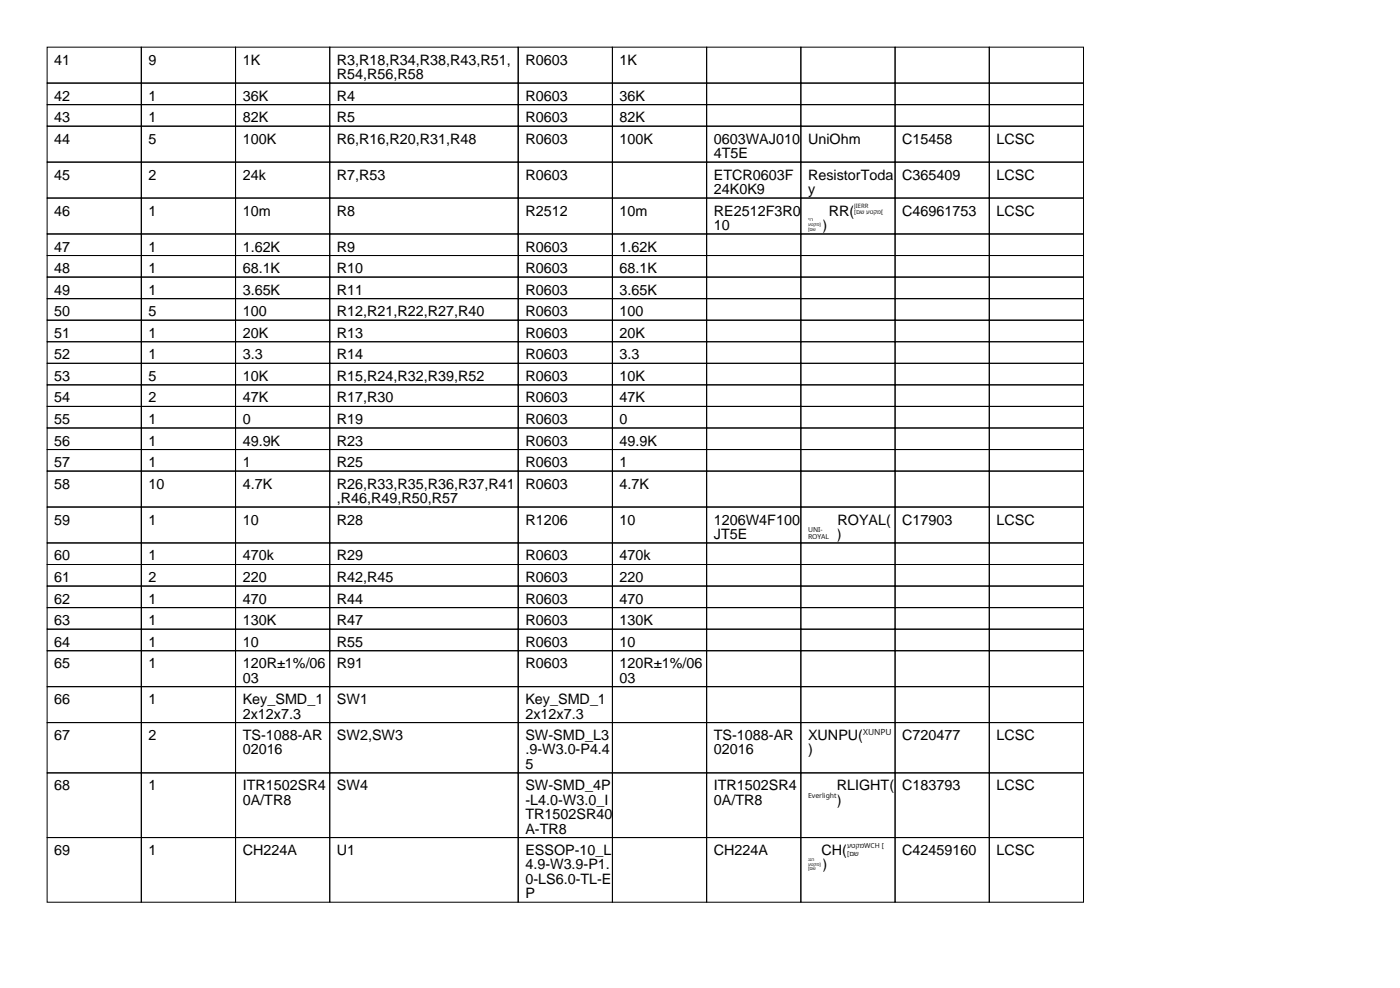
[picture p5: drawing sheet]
<svg xmlns="http://www.w3.org/2000/svg" width="297mm" height="210mm" viewBox="0 0 297 210" stroke-linecap="round" stroke-linejoin="round" font-family="sans-serif">
<defs><g id="words">
<g font-size="3">
<text x="11.5" y="13.7">41</text>
<text x="31.5" y="13.7">9</text>
<text x="51.5" y="13.7">1K</text>
<text x="71.5" y="13.7">R3,R18,R34,R38,R43,R51,</text>
<text x="71.5" y="16.8">R54,R56,R58</text>
<text x="111.5" y="13.7">R0603</text>
<text x="131.5" y="13.7">1K</text>
<text x="11.5" y="21.3">42</text>
<text x="31.5" y="21.3">1</text>
<text x="51.5" y="21.3">36K</text>
<text x="71.5" y="21.3">R4</text>
<text x="111.5" y="21.3">R0603</text>
<text x="131.5" y="21.3">36K</text>
<text x="11.5" y="25.9">43</text>
<text x="31.5" y="25.9">1</text>
<text x="51.5" y="25.9">82K</text>
<text x="71.5" y="25.9">R5</text>
<text x="111.5" y="25.9">R0603</text>
<text x="131.5" y="25.9">82K</text>
<text x="11.5" y="30.5">44</text>
<text x="31.5" y="30.5">5</text>
<text x="51.5" y="30.5">100K</text>
<text x="71.5" y="30.5">R6,R16,R20,R31,R48</text>
<text x="111.5" y="30.5">R0603</text>
<text x="131.5" y="30.5">100K</text>
<text x="151.5" y="30.5">0603WAJ010</text>
<text x="151.5" y="33.5">4T5E</text>
<text x="171.5" y="30.5">UniOhm</text>
<text x="191.5" y="30.5">C15458</text>
<text x="211.5" y="30.5">LCSC</text>
<text x="11.5" y="38.1">45</text>
<text x="31.5" y="38.1">2</text>
<text x="51.5" y="38.1">24k</text>
<text x="71.5" y="38.1">R7,R53</text>
<text x="111.5" y="38.1">R0603</text>
<text x="151.5" y="38.1">ETCR0603F</text>
<text x="151.5" y="41.2">24K0K9</text>
<text x="171.5" y="38.1">ResistorToda</text>
<text x="171.5" y="41.2">y</text>
<text x="191.5" y="38.1">C365409</text>
<text x="211.5" y="38.1">LCSC</text>
<text x="11.5" y="45.7">46</text>
<text x="31.5" y="45.7">1</text>
<text x="51.5" y="45.7">10m</text>
<text x="71.5" y="45.7">R8</text>
<text x="111.5" y="45.7">R2512</text>
<text x="131.5" y="45.7">10m</text>
<text x="151.5" y="45.7">RE2512F3R0</text>
<text x="175.9" y="45.7">RR(</text>
<text x="191.5" y="45.7">C46961753</text>
<text x="211.5" y="45.7">LCSC</text>
<text x="11.5" y="53.3">47</text>
<text x="31.5" y="53.3">1</text>
<text x="51.5" y="53.3">1.62K</text>
<text x="71.5" y="53.3">R9</text>
<text x="111.5" y="53.3">R0603</text>
<text x="131.5" y="53.3">1.62K</text>
<text x="151.5" y="48.8">10</text>
<text x="174.6" y="48.8">)</text>
<text x="11.5" y="57.9">48</text>
<text x="31.5" y="57.9">1</text>
<text x="51.5" y="57.9">68.1K</text>
<text x="71.5" y="57.9">R10</text>
<text x="111.5" y="57.9">R0603</text>
<text x="131.5" y="57.9">68.1K</text>
<text x="11.5" y="62.5">49</text>
<text x="31.5" y="62.5">1</text>
<text x="51.5" y="62.5">3.65K</text>
<text x="71.5" y="62.5">R11</text>
<text x="111.5" y="62.5">R0603</text>
<text x="131.5" y="62.5">3.65K</text>
<text x="11.5" y="67.1">50</text>
<text x="11.5" y="71.6">51</text>
<text x="31.5" y="67.1">5</text>
<text x="31.5" y="71.6">1</text>
<text x="51.5" y="67.1">100</text>
<text x="51.5" y="71.6">20K</text>
<text x="71.5" y="67.1">R12,R21,R22,R27,R40</text>
<text x="71.5" y="71.6">R13</text>
<text x="111.5" y="67.1">R0603</text>
<text x="111.5" y="71.6">R0603</text>
<text x="131.5" y="67.1">100</text>
<text x="131.5" y="71.6">20K</text>
<text x="11.5" y="76.2">52</text>
<text x="31.5" y="76.2">1</text>
<text x="51.5" y="76.2">3.3</text>
<text x="71.5" y="76.2">R14</text>
<text x="111.5" y="76.2">R0603</text>
<text x="131.5" y="76.2">3.3</text>
<text x="11.5" y="80.8">53</text>
<text x="31.5" y="80.8">5</text>
<text x="51.5" y="80.8">10K</text>
<text x="71.5" y="80.8">R15,R24,R32,R39,R52</text>
<text x="111.5" y="80.8">R0603</text>
<text x="131.5" y="80.8">10K</text>
<text x="11.5" y="85.3">54</text>
<text x="11.5" y="89.9">55</text>
<text x="31.5" y="85.3">2</text>
<text x="31.5" y="89.9">1</text>
<text x="51.5" y="85.3">47K</text>
<text x="51.5" y="89.9">0</text>
<text x="71.5" y="85.3">R17,R30</text>
<text x="71.5" y="89.9">R19</text>
<text x="111.5" y="85.3">R0603</text>
<text x="111.5" y="89.9">R0603</text>
<text x="131.5" y="85.3">47K</text>
<text x="131.5" y="89.9">0</text>
<text x="11.5" y="94.5">56</text>
<text x="31.5" y="94.5">1</text>
<text x="51.5" y="94.5">49.9K</text>
<text x="71.5" y="94.5">R23</text>
<text x="111.5" y="94.5">R0603</text>
<text x="131.5" y="94.5">49.9K</text>
<text x="11.5" y="99.1">57</text>
<text x="31.5" y="99.1">1</text>
<text x="51.5" y="99.1">1</text>
<text x="71.5" y="99.1">R25</text>
<text x="111.5" y="99.1">R0603</text>
<text x="131.5" y="99.1">1</text>
<text x="11.5" y="103.6">58</text>
<text x="31.5" y="103.6">10</text>
<text x="51.5" y="103.6">4.7K</text>
<text x="71.5" y="103.6">R26,R33,R35,R36,R37,R41</text>
<text x="71.5" y="106.7">,R46,R49,R50,R57</text>
<text x="111.5" y="103.6">R0603</text>
<text x="131.5" y="103.6">4.7K</text>
<text x="11.5" y="111.3">59</text>
<text x="31.5" y="111.3">1</text>
<text x="51.5" y="111.3">10</text>
<text x="71.5" y="111.3">R28</text>
<text x="111.5" y="111.3">R1206</text>
<text x="131.5" y="111.3">10</text>
<text x="151.5" y="111.3">1206W4F100</text>
<text x="177.8" y="111.3">ROYAL(</text>
<text x="191.5" y="111.3">C17903</text>
<text x="211.5" y="111.3">LCSC</text>
<text x="11.5" y="118.9">60</text>
<text x="31.5" y="118.9">1</text>
<text x="51.5" y="118.9">470k</text>
<text x="71.5" y="118.9">R29</text>
<text x="111.5" y="118.9">R0603</text>
<text x="131.5" y="118.9">470k</text>
<text x="151.5" y="114.3">JT5E</text>
<text x="177.6" y="114.3">)</text>
<text x="11.5" y="123.4">61</text>
<text x="31.5" y="123.4">2</text>
<text x="51.5" y="123.4">220</text>
<text x="71.5" y="123.4">R42,R45</text>
<text x="111.5" y="123.4">R0603</text>
<text x="131.5" y="123.4">220</text>
<text x="11.5" y="128">62</text>
<text x="31.5" y="128">1</text>
<text x="51.5" y="128">470</text>
<text x="71.5" y="128">R44</text>
<text x="111.5" y="128">R0603</text>
<text x="131.5" y="128">470</text>
<text x="11.5" y="132.6">63</text>
<text x="11.5" y="137.2">64</text>
<text x="31.5" y="132.6">1</text>
<text x="31.5" y="137.2">1</text>
<text x="51.5" y="132.6">130K</text>
<text x="51.5" y="137.2">10</text>
<text x="71.5" y="132.6">R47</text>
<text x="71.5" y="137.2">R55</text>
<text x="111.5" y="132.6">R0603</text>
<text x="111.5" y="137.2">R0603</text>
<text x="131.5" y="132.6">130K</text>
<text x="131.5" y="137.2">10</text>
<text x="11.5" y="141.7">65</text>
<text x="31.5" y="141.7">1</text>
<text x="51.5" y="141.7">120R±1%/06</text>
<text x="71.5" y="141.7">R91</text>
<text x="111.5" y="141.7">R0603</text>
<text x="131.5" y="141.7">120R±1%/06</text>
<text x="11.5" y="149.4">66</text>
<text x="31.5" y="149.4">1</text>
<text x="51.5" y="144.8">03</text>
<text x="51.5" y="149.4">Key_SMD_1</text>
<text x="71.5" y="149.4">SW1</text>
<text x="111.5" y="149.4">Key_SMD_1</text>
<text x="131.5" y="144.8">03</text>
<text x="51.5" y="152.4">2x12x7.3</text>
<text x="111.5" y="152.4">2x12x7.3</text>
<text x="11.5" y="157">67</text>
<text x="31.5" y="157">2</text>
<text x="51.5" y="157">TS-1088-AR</text>
<text x="51.5" y="160">02016</text>
<text x="71.5" y="157">SW2,SW3</text>
<text x="111.5" y="157">SW-SMD_L3</text>
<text x="111.5" y="160">.9-W3.0-P4.4</text>
<text x="151.5" y="157">TS-1088-AR</text>
<text x="151.5" y="160">02016</text>
<text x="171.5" y="157">XUNPU(</text>
<text x="171.5" y="160">)</text>
<text x="191.5" y="157">C720477</text>
<text x="211.5" y="157">LCSC</text>
<text x="11.5" y="167.6">68</text>
<text x="31.5" y="167.6">1</text>
<text x="51.5" y="167.6">ITR1502SR4</text>
<text x="71.5" y="167.6">SW4</text>
<text x="111.5" y="163.1">5</text>
<text x="111.5" y="167.6">SW-SMD_4P</text>
<text x="151.5" y="167.6">ITR1502SR4</text>
<text x="177.6" y="167.6">RLIGHT(</text>
<text x="191.5" y="167.6">C183793</text>
<text x="211.5" y="167.6">LCSC</text>
<text x="51.5" y="170.7">0A/TR8</text>
<text x="111.5" y="170.7">-L4.0-W3.0_I</text>
<text x="111.5" y="173.7">TR1502SR40</text>
<text x="151.5" y="170.7">0A/TR8</text>
<text x="177.6" y="170.7">)</text>
<text x="111.5" y="176.8">A-TR8</text>
<text x="11.5" y="181.4">69</text>
<text x="31.5" y="181.4">1</text>
<text x="51.5" y="181.4">CH224A</text>
<text x="71.5" y="181.4">U1</text>
<text x="111.5" y="181.4">ESSOP-10_L</text>
<text x="111.5" y="184.4">4.9-W3.9-P1.</text>
<text x="151.5" y="181.4">CH224A</text>
<text x="174.4" y="181.4">CH(</text>
<text x="174.6" y="184.4">)</text>
<text x="191.5" y="181.4">C42459160</text>
<text x="211.5" y="181.4">LCSC</text>
<text x="111.5" y="187.5">0-LS6.0-TL-E</text>
<text x="111.5" y="190.5">P</text>
</g>
<text font-size="1.8" fill="#111" x="183.2" y="155.8">XUNPU</text>
<g font-size="1.5" fill="#111">
<text x="171.5" y="112.9">UNI-</text>
<text x="171.5" y="114.4">ROYAL</text>
<text x="171.5" y="169.3">Everlight</text>
<text x="179.8" y="179.9">עטקמWCH [</text>
<text x="179.8" y="181.5">]םש</text>
</g>
<g font-size="1.3" fill="#111">
<text x="181.3" y="44.1">JIERR</text>
<text x="181.3" y="45.5">]םש עטקמ]</text>
</g>
<g font-size="1" fill="#111">
<text x="171.5" y="46.9">יור</text>
<text x="171.5" y="48">עטקמ[</text>
<text x="171.5" y="49">]םש</text>
<text x="171.5" y="182.6">גנה</text>
<text x="171.5" y="183.6">עטקמ[</text>
<text x="171.5" y="184.6">]םש</text>
</g>
</g></defs>
<g fill="none" stroke="#000" stroke-width=".21">
<path d="M10 10h20v7.6h-20zM10 17.6h20v4.6h-20zM30 10h20v7.6h-20zM30 17.6h20v4.6h-20zM50 10h20v7.6h-20zM50 17.6h20v4.6h-20zM70 10h40v7.6h-40zM70 17.6h40v4.6h-40zM110 10h20v7.6h-20zM110 17.6h20v4.6h-20zM130 10h20v7.6h-20zM130 17.6h20v4.6h-20z"/>
<path d="M150 10h20v7.6h-20zM150 17.6h20v4.6h-20zM170 10h20v7.6h-20zM170 17.6h20v4.6h-20zM190 10h20v7.6h-20zM190 17.6h20v4.6h-20zM210 10h20v7.6h-20zM210 17.6h20v4.6h-20zM10 22.2h20v4.6h-20zM10 26.8h20v7.6h-20zM10 34.4h20v7.6h-20zM30 22.2h20v4.6h-20z"/>
<path d="M30 26.8h20v7.6h-20zM30 34.4h20v7.6h-20zM50 22.2h20v4.6h-20zM50 26.8h20v7.6h-20zM50 34.4h20v7.6h-20zM70 22.2h40v4.6h-40zM70 26.8h40v7.6h-40zM70 34.4h40v7.6h-40zM110 22.2h20v4.6h-20zM110 26.8h20v7.6h-20zM110 34.4h20v7.6h-20zM130 22.2h20v4.6h-20z"/>
<path d="M130 26.8h20v7.6h-20zM130 34.4h20v7.6h-20zM150 22.2h20v4.6h-20zM150 26.8h20v7.6h-20zM150 34.4h20v7.6h-20zM170 22.2h20v4.6h-20zM170 26.8h20v7.6h-20zM170 34.4h20v7.6h-20zM190 22.2h20v4.6h-20zM190 26.8h20v7.6h-20zM190 34.4h20v7.6h-20zM210 22.2h20v4.6h-20z"/>
<path d="M210 26.8h20v7.6h-20zM210 34.4h20v7.6h-20zM10 42h20v7.6h-20zM10 49.6h20v4.6h-20zM10 54.2h20v4.6h-20zM10 58.8h20v4.5h-20zM30 42h20v7.6h-20zM30 49.6h20v4.6h-20zM30 54.2h20v4.6h-20zM30 58.8h20v4.5h-20zM50 42h20v7.6h-20zM50 49.6h20v4.6h-20z"/>
<path d="M50 54.2h20v4.6h-20zM50 58.8h20v4.5h-20zM70 42h40v7.6h-40zM70 49.6h40v4.6h-40zM70 54.2h40v4.6h-40zM70 58.8h40v4.5h-40zM110 42h20v7.6h-20zM110 49.6h20v4.6h-20zM110 54.2h20v4.6h-20zM110 58.8h20v4.5h-20zM130 42h20v7.6h-20zM130 49.6h20v4.6h-20z"/>
<path d="M130 54.2h20v4.6h-20zM130 58.8h20v4.5h-20zM150 42h20v7.6h-20zM150 49.6h20v4.6h-20zM150 54.2h20v4.6h-20zM150 58.8h20v4.5h-20zM170 42h20v7.6h-20zM170 49.6h20v4.6h-20zM170 54.2h20v4.6h-20zM170 58.8h20v4.5h-20zM190 42h20v7.6h-20zM190 49.6h20v4.6h-20z"/>
<path d="M190 54.2h20v4.6h-20zM190 58.8h20v4.5h-20zM210 42h20v7.6h-20zM210 49.6h20v4.6h-20zM210 54.2h20v4.6h-20zM210 58.8h20v4.5h-20zM10 63.3h20v4.6h-20zM10 67.9h20v4.6h-20zM10 72.5h20v4.6h-20zM10 77.1h20v4.5h-20zM30 63.3h20v4.6h-20zM30 67.9h20v4.6h-20z"/>
<path d="M30 72.5h20v4.6h-20zM30 77.1h20v4.5h-20zM50 63.3h20v4.6h-20zM50 67.9h20v4.6h-20zM50 72.5h20v4.6h-20zM50 77.1h20v4.5h-20zM70 63.3h40v4.6h-40zM70 67.9h40v4.6h-40zM70 72.5h40v4.6h-40zM70 77.1h40v4.5h-40zM110 63.3h20v4.6h-20zM110 67.9h20v4.6h-20z"/>
<path d="M110 72.5h20v4.6h-20zM110 77.1h20v4.5h-20zM130 63.3h20v4.6h-20zM130 67.9h20v4.6h-20zM130 72.5h20v4.6h-20zM130 77.1h20v4.5h-20zM150 63.3h20v4.6h-20zM150 67.9h20v4.6h-20zM150 72.5h20v4.6h-20zM150 77.1h20v4.5h-20zM170 63.3h20v4.6h-20zM170 67.9h20v4.6h-20z"/>
<path d="M170 72.5h20v4.6h-20zM170 77.1h20v4.5h-20zM190 63.3h20v4.6h-20zM190 67.9h20v4.6h-20zM190 72.5h20v4.6h-20zM190 77.1h20v4.5h-20zM210 63.3h20v4.6h-20zM210 67.9h20v4.6h-20zM210 72.5h20v4.6h-20zM210 77.1h20v4.5h-20zM10 81.6h20v4.6h-20zM10 86.2h20v4.6h-20z"/>
<path d="M10 90.8h20v4.5h-20zM10 95.3h20v4.6h-20zM10 99.9h20v7.6h-20zM30 81.6h20v4.6h-20zM30 86.2h20v4.6h-20zM30 90.8h20v4.5h-20zM30 95.3h20v4.6h-20zM30 99.9h20v7.6h-20zM50 81.6h20v4.6h-20zM50 86.2h20v4.6h-20zM50 90.8h20v4.5h-20zM50 95.3h20v4.6h-20z"/>
<path d="M50 99.9h20v7.6h-20zM70 81.6h40v4.6h-40zM70 86.2h40v4.6h-40zM70 90.8h40v4.5h-40zM70 95.3h40v4.6h-40zM70 99.9h40v7.6h-40zM110 81.6h20v4.6h-20zM110 86.2h20v4.6h-20zM110 90.8h20v4.5h-20zM110 95.3h20v4.6h-20zM110 99.9h20v7.6h-20zM130 81.6h20v4.6h-20z"/>
<path d="M130 86.2h20v4.6h-20zM130 90.8h20v4.5h-20zM130 95.3h20v4.6h-20zM130 99.9h20v7.6h-20zM150 81.6h20v4.6h-20zM150 86.2h20v4.6h-20zM150 90.8h20v4.5h-20zM150 95.3h20v4.6h-20zM150 99.9h20v7.6h-20zM170 81.6h20v4.6h-20zM170 86.2h20v4.6h-20zM170 90.8h20v4.5h-20z"/>
<path d="M170 95.3h20v4.6h-20zM170 99.9h20v7.6h-20zM190 81.6h20v4.6h-20zM190 86.2h20v4.6h-20zM190 90.8h20v4.5h-20zM190 95.3h20v4.6h-20zM190 99.9h20v7.6h-20zM210 81.6h20v4.6h-20zM210 86.2h20v4.6h-20zM210 90.8h20v4.5h-20zM210 95.3h20v4.6h-20zM210 99.9h20v7.6h-20z"/>
<path d="M10 107.5h20v7.7h-20zM10 115.2h20v4.5h-20zM10 119.7h20v4.6h-20zM30 107.5h20v7.7h-20zM30 115.2h20v4.5h-20zM30 119.7h20v4.6h-20zM50 107.5h20v7.7h-20zM50 115.2h20v4.5h-20zM50 119.7h20v4.6h-20zM70 107.5h40v7.7h-40zM70 115.2h40v4.5h-40zM70 119.7h40v4.6h-40z"/>
<path d="M110 107.5h20v7.7h-20zM110 115.2h20v4.5h-20zM110 119.7h20v4.6h-20zM130 107.5h20v7.7h-20zM130 115.2h20v4.5h-20zM130 119.7h20v4.6h-20zM150 107.5h20v7.7h-20zM150 115.2h20v4.5h-20zM150 119.7h20v4.6h-20zM170 107.5h20v7.7h-20zM170 115.2h20v4.5h-20zM170 119.7h20v4.6h-20z"/>
<path d="M190 107.5h20v7.7h-20zM190 115.2h20v4.5h-20zM190 119.7h20v4.6h-20zM210 107.5h20v7.7h-20zM210 115.2h20v4.5h-20zM210 119.7h20v4.6h-20zM10 124.3h20v4.6h-20zM10 128.9h20v4.5h-20zM10 133.4h20v4.6h-20zM10 138h20v7.6h-20zM30 124.3h20v4.6h-20zM30 128.9h20v4.5h-20z"/>
<path d="M30 133.4h20v4.6h-20zM30 138h20v7.6h-20zM50 124.3h20v4.6h-20zM50 128.9h20v4.5h-20zM50 133.4h20v4.6h-20zM50 138h20v7.6h-20zM70 124.3h40v4.6h-40zM70 128.9h40v4.5h-40zM70 133.4h40v4.6h-40zM70 138h40v7.6h-40zM110 124.3h20v4.6h-20zM110 128.9h20v4.5h-20z"/>
<path d="M110 133.4h20v4.6h-20zM110 138h20v7.6h-20zM130 124.3h20v4.6h-20zM130 128.9h20v4.5h-20zM130 133.4h20v4.6h-20zM130 138h20v7.6h-20zM150 124.3h20v4.6h-20zM150 128.9h20v4.5h-20zM150 133.4h20v4.6h-20zM150 138h20v7.6h-20zM170 124.3h20v4.6h-20zM170 128.9h20v4.5h-20z"/>
<path d="M170 133.4h20v4.6h-20zM170 138h20v7.6h-20zM190 124.3h20v4.6h-20zM190 128.9h20v4.5h-20zM190 133.4h20v4.6h-20zM190 138h20v7.6h-20zM210 124.3h20v4.6h-20zM210 128.9h20v4.5h-20zM210 133.4h20v4.6h-20zM210 138h20v7.6h-20zM10 145.6h20v7.7h-20zM10 153.3h20v10.6h-20z"/>
<path d="M30 145.6h20v7.7h-20zM30 153.3h20v10.6h-20zM50 145.6h20v7.7h-20zM50 153.3h20v10.6h-20zM70 145.6h40v7.7h-40zM70 153.3h40v10.6h-40zM110 145.6h20v7.7h-20zM110 153.3h20v10.6h-20zM130 145.6h20v7.7h-20zM130 153.3h20v10.6h-20zM150 145.6h20v7.7h-20zM150 153.3h20v10.6h-20z"/>
<path d="M170 145.6h20v7.7h-20zM170 153.3h20v10.6h-20zM190 145.6h20v7.7h-20zM190 153.3h20v10.6h-20zM210 145.6h20v7.7h-20zM210 153.3h20v10.6h-20zM10 163.9h20v13.7h-20zM10 177.6h20v13.8h-20zM30 163.9h20v13.7h-20zM30 177.6h20v13.8h-20zM50 163.9h20v13.7h-20zM50 177.6h20v13.8h-20z"/>
<path d="M70 163.9h40v13.7h-40zM70 177.6h40v13.8h-40zM110 163.9h20v13.7h-20zM110 177.6h20v13.8h-20zM130 163.9h20v13.7h-20zM130 177.6h20v13.8h-20zM150 163.9h20v13.7h-20zM150 177.6h20v13.8h-20zM170 163.9h20v13.7h-20zM170 177.6h20v13.8h-20zM190 163.9h20v13.7h-20zM190 177.6h20v13.8h-20z"/>
<path d="M210 163.9h20v13.7h-20zM210 177.6h20v13.8h-20z"/>
</g>
<g fill="#fff" stroke="#fff" stroke-width=".35">
<path d="M181.3 43.1h6.1v3.1h-6.1z"/>
<path d="M171.5 46.2h3.1v3h-3.1z"/>
<path d="M171.5 111.7h6.1v3h-6.1z"/>
<path d="M183.2 154.4h6.1v3h-6.1z"/>
<path d="M171.5 168.1h6.1v3h-6.1z"/>
<path d="M179.8 178.7h9.2v3.1h-9.2z"/>
<path d="M171.5 181.8h3.1v3h-3.1z"/>
</g>
<use href="#words"/>
</svg>
